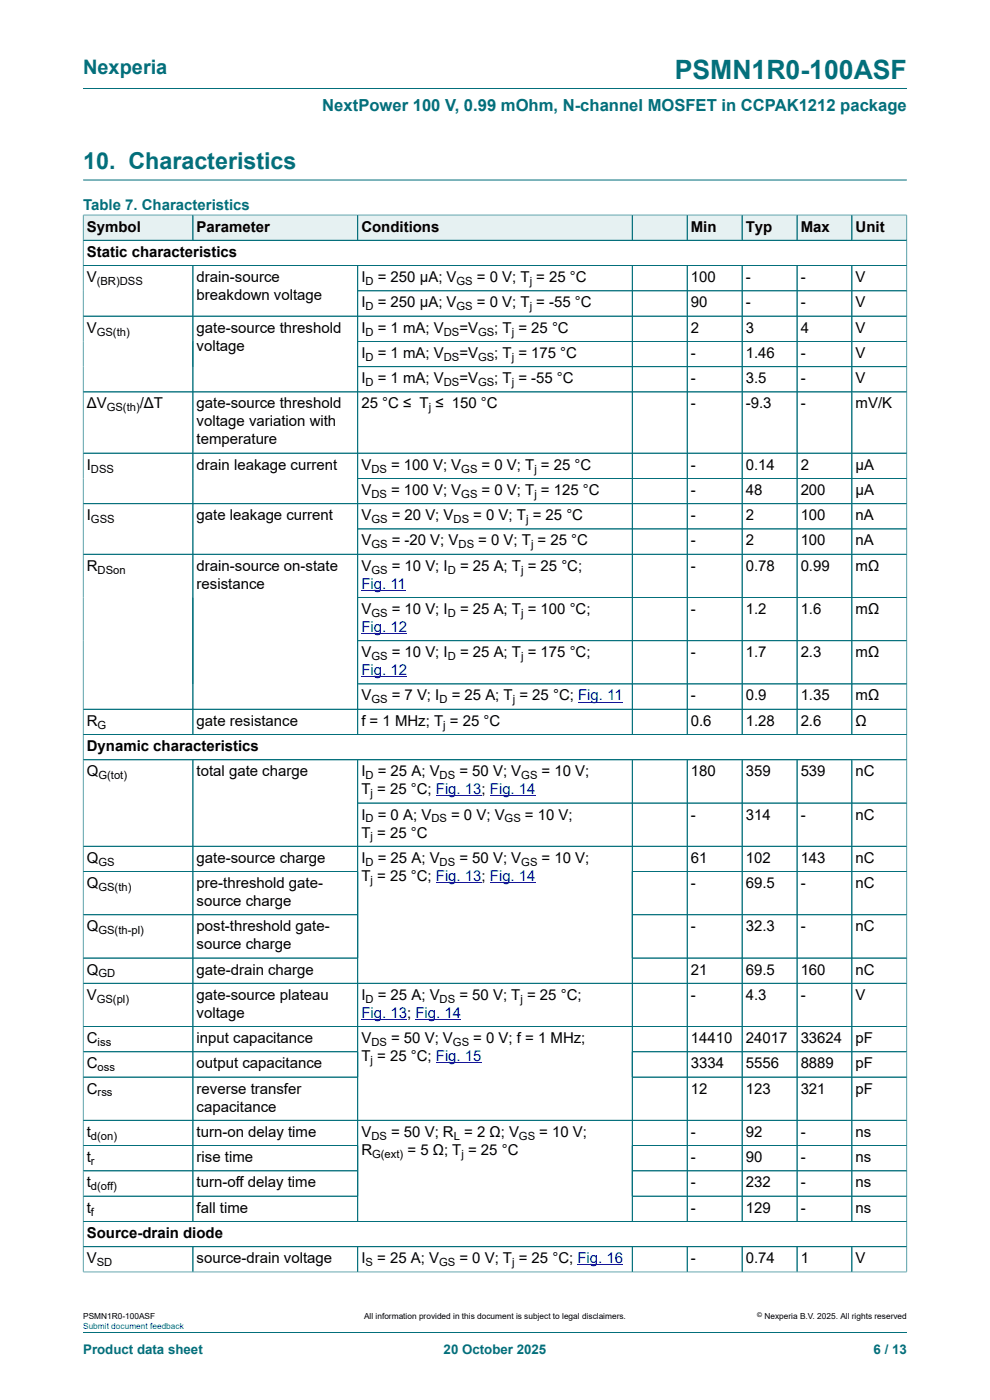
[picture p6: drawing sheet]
<svg xmlns="http://www.w3.org/2000/svg" width="210mm" height="297mm" viewBox="0 0 210 297" stroke-linecap="round" stroke-linejoin="round" font-family="sans-serif">
<defs><g id="words">
<text font-size="5.6" fill="#036f7b" x="143.1" y="16.8">PSMN1R0-100ASF</text>
<text font-size="4.9" fill="#036f7b" x="17.6" y="35.9">10. Characteristics</text>
<text font-size="4.2" fill="#036f7b" x="17.6" y="15.6">Nexperia</text>
<text font-size="3.5" fill="#036f7b" x="68.4" y="23.7">NextPower 100 V, 0.99 mOhm, N-channel MOSFET in CCPAK1212 package</text>
<text font-size="3.2" fill="#036f7b" x="17.6" y="44.5">Table 7. Characteristics</text>
<g font-size="3.2">
<text x="18.4" y="49.1">Symbol</text>
<text x="41.7" y="49.1">Parameter</text>
<text x="76.7" y="49.1">Conditions</text>
<text x="146.5" y="49.1">Min</text>
<text x="158.2" y="49.1">Typ</text>
<text x="169.8" y="49.1">Max</text>
<text x="181.5" y="49.1">Unit</text>
<text x="18.4" y="54.5">Static characteristics</text>
<text x="18.4" y="59.8">V</text>
<text x="41.7" y="59.8">drain-source</text>
<text x="76.7" y="59.8">I</text>
<text x="80.1" y="59.8">= 250 µA; V</text>
<text x="101.2" y="59.8">= 0 V; T = 25 °C</text>
<text x="146.5" y="59.8">100</text>
<text x="158.2" y="59.8">-</text>
<text x="169.8" y="59.8">-</text>
<text x="181.5" y="59.8">V</text>
<text x="41.7" y="63.7">breakdown voltage</text>
<text x="76.7" y="65.2">I</text>
<text x="80.1" y="65.2">= 250 µA; V</text>
<text x="101.2" y="65.2">= 0 V; T = -55 °C</text>
<text x="146.5" y="65.2">90</text>
<text x="158.2" y="65.2">-</text>
<text x="169.8" y="65.2">-</text>
<text x="181.5" y="65.2">V</text>
<text x="18.4" y="70.6">V</text>
<text x="41.7" y="70.6">gate-source threshold</text>
<text x="76.7" y="70.6">I</text>
<text x="80.1" y="70.6">= 1 mA; V</text>
<text x="97.4" y="70.6">=V</text>
<text x="104.8" y="70.6">; T = 25 °C</text>
<text x="146.5" y="70.6">2</text>
<text x="158.2" y="70.6">3</text>
<text x="169.8" y="70.6">4</text>
<text x="181.5" y="70.6">V</text>
<text x="41.7" y="74.4">voltage</text>
<text x="76.7" y="75.9">I</text>
<text x="80.1" y="75.9">= 1 mA; V</text>
<text x="97.4" y="75.9">=V</text>
<text x="104.8" y="75.9">; T = 175 °C</text>
<text x="146.5" y="75.9">-</text>
<text x="158.2" y="75.9">1.46</text>
<text x="169.8" y="75.9">-</text>
<text x="181.5" y="75.9">V</text>
<text x="76.7" y="81.3">I</text>
<text x="80.1" y="81.3">= 1 mA; V</text>
<text x="97.4" y="81.3">=V</text>
<text x="104.8" y="81.3">; T = -55 °C</text>
<text x="146.5" y="81.3">-</text>
<text x="158.2" y="81.3">3.5</text>
<text x="169.8" y="81.3">-</text>
<text x="181.5" y="81.3">V</text>
<text x="18.4" y="86.7">ΔV</text>
<text x="29.7" y="86.7">/ΔT</text>
<text x="41.7" y="86.7">gate-source threshold</text>
<text x="76.7" y="86.7">25 °C ≤ T ≤ 150 °C</text>
<text x="146.5" y="86.7">-</text>
<text x="158.2" y="86.7">-9.3</text>
<text x="169.8" y="86.7">-</text>
<text x="181.5" y="86.7">mV/K</text>
<text x="41.7" y="90.5">voltage variation with</text>
<text x="41.7" y="94.3">temperature</text>
<text x="18.4" y="99.6">I</text>
<text x="41.7" y="99.6">drain leakage current</text>
<text x="76.7" y="99.6">V</text>
<text x="83" y="99.6">= 100 V; V</text>
<text x="102.2" y="99.6">= 0 V; T = 25 °C</text>
<text x="146.5" y="99.6">-</text>
<text x="158.2" y="99.6">0.14</text>
<text x="169.8" y="99.6">2</text>
<text x="181.5" y="99.6">µA</text>
<text x="76.7" y="105">V</text>
<text x="83" y="105">= 100 V; V</text>
<text x="102.2" y="105">= 0 V; T = 125 °C</text>
<text x="146.5" y="105">-</text>
<text x="158.2" y="105">48</text>
<text x="169.8" y="105">200</text>
<text x="181.5" y="105">µA</text>
<text x="18.4" y="110.4">I</text>
<text x="41.7" y="110.4">gate leakage current</text>
<text x="76.7" y="110.4">V</text>
<text x="83.1" y="110.4">= 20 V; V</text>
<text x="100.4" y="110.4">= 0 V; T = 25 °C</text>
<text x="146.5" y="110.4">-</text>
<text x="158.2" y="110.4">2</text>
<text x="169.8" y="110.4">100</text>
<text x="181.5" y="110.4">nA</text>
<text x="76.7" y="115.7">V</text>
<text x="83.1" y="115.7">= -20 V; V</text>
<text x="101.5" y="115.7">= 0 V; T = 25 °C</text>
<text x="146.5" y="115.7">-</text>
<text x="158.2" y="115.7">2</text>
<text x="169.8" y="115.7">100</text>
<text x="181.5" y="115.7">nA</text>
<text x="18.4" y="121.1">R</text>
<text x="41.7" y="121.1">drain-source on-state</text>
<text x="41.7" y="124.9">resistance</text>
<text x="76.7" y="121.1">V</text>
<text x="83.1" y="121.1">= 10 V; I</text>
<text x="97.6" y="121.1">= 25 A; T = 25 °C;</text>
<text x="146.5" y="121.1">-</text>
<text x="158.2" y="121.1">0.78</text>
<text x="169.8" y="121.1">0.99</text>
<text x="181.5" y="121.1">mΩ</text>
<text x="76.7" y="130.3">V</text>
<text x="83.1" y="130.3">= 10 V; I</text>
<text x="97.6" y="130.3">= 25 A; T = 100 °C;</text>
<text x="146.5" y="130.3">-</text>
<text x="158.2" y="130.3">1.2</text>
<text x="169.8" y="130.3">1.6</text>
<text x="181.5" y="130.3">mΩ</text>
<text x="76.7" y="139.4">V</text>
<text x="83.1" y="139.4">= 10 V; I</text>
<text x="97.6" y="139.4">= 25 A; T = 175 °C;</text>
<text x="146.5" y="139.4">-</text>
<text x="158.2" y="139.4">1.7</text>
<text x="169.8" y="139.4">2.3</text>
<text x="181.5" y="139.4">mΩ</text>
<text x="76.7" y="148.6">V</text>
<text x="83.1" y="148.6">= 7 V; I</text>
<text x="95.8" y="148.6">= 25 A; T = 25 °C; Fig. 11</text>
<text x="146.5" y="148.6">-</text>
<text x="158.2" y="148.6">0.9</text>
<text x="169.8" y="148.6">1.35</text>
<text x="181.5" y="148.6">mΩ</text>
<text x="18.4" y="154">R</text>
<text x="41.7" y="154">gate resistance</text>
<text x="76.7" y="154">f = 1 MHz; T = 25 °C</text>
<text x="146.5" y="154">0.6</text>
<text x="158.2" y="154">1.28</text>
<text x="169.8" y="154">2.6</text>
<text x="181.5" y="154">Ω</text>
<text x="18.4" y="159.3">Dynamic characteristics</text>
<text x="18.4" y="164.7">Q</text>
<text x="41.7" y="164.7">total gate charge</text>
<text x="76.7" y="164.7">I</text>
<text x="80.1" y="164.7">= 25 A; V</text>
<text x="97.4" y="164.7">= 50 V; V</text>
<text x="114.9" y="164.7">= 10 V;</text>
<text x="146.5" y="164.7">180</text>
<text x="158.2" y="164.7">359</text>
<text x="169.8" y="164.7">539</text>
<text x="181.5" y="164.7">nC</text>
<text x="76.7" y="168.5">T = 25 °C; Fig. 13; Fig. 14</text>
<text x="76.7" y="173.9">I</text>
<text x="80.1" y="173.9">= 0 A; V</text>
<text x="95.7" y="173.9">= 0 V; V</text>
<text x="111.4" y="173.9">= 10 V;</text>
<text x="146.5" y="173.9">-</text>
<text x="158.2" y="173.9">314</text>
<text x="169.8" y="173.9">-</text>
<text x="181.5" y="173.9">nC</text>
<text x="76.7" y="177.7">T = 25 °C</text>
<text x="18.4" y="183">Q</text>
<text x="41.7" y="183">gate-source charge</text>
<text x="76.7" y="183">I</text>
<text x="80.1" y="183">= 25 A; V</text>
<text x="97.4" y="183">= 50 V; V</text>
<text x="114.9" y="183">= 10 V;</text>
<text x="146.5" y="183">61</text>
<text x="158.2" y="183">102</text>
<text x="169.8" y="183">143</text>
<text x="181.5" y="183">nC</text>
<text x="18.4" y="188.4">Q</text>
<text x="41.7" y="188.4">pre-threshold gate-</text>
<text x="76.7" y="186.8">T = 25 °C; Fig. 13; Fig. 14</text>
<text x="146.5" y="188.4">-</text>
<text x="158.2" y="188.4">69.5</text>
<text x="169.8" y="188.4">-</text>
<text x="181.5" y="188.4">nC</text>
<text x="18.4" y="197.6">Q</text>
<text x="41.7" y="192.2">source charge</text>
<text x="41.7" y="197.6">post-threshold gate-</text>
<text x="146.5" y="197.6">-</text>
<text x="158.2" y="197.6">32.3</text>
<text x="169.8" y="197.6">-</text>
<text x="181.5" y="197.6">nC</text>
<text x="41.7" y="201.4">source charge</text>
<text x="18.4" y="206.7">Q</text>
<text x="41.7" y="206.7">gate-drain charge</text>
<text x="146.5" y="206.7">21</text>
<text x="158.2" y="206.7">69.5</text>
<text x="169.8" y="206.7">160</text>
<text x="181.5" y="206.7">nC</text>
<text x="18.4" y="212.1">V</text>
<text x="41.7" y="212.1">gate-source plateau</text>
<text x="41.7" y="215.9">voltage</text>
<text x="76.7" y="212.1">I</text>
<text x="80.1" y="212.1">= 25 A; V</text>
<text x="97.4" y="212.1">= 50 V; T = 25 °C;</text>
<text x="146.5" y="212.1">-</text>
<text x="158.2" y="212.1">4.3</text>
<text x="169.8" y="212.1">-</text>
<text x="181.5" y="212.1">V</text>
<text x="18.4" y="221.3">C</text>
<text x="41.7" y="221.3">input capacitance</text>
<text x="76.7" y="221.3">V</text>
<text x="83" y="221.3">= 50 V; V</text>
<text x="100.4" y="221.3">= 0 V; f = 1 MHz;</text>
<text x="146.5" y="221.3">14410</text>
<text x="158.2" y="221.3">24017</text>
<text x="169.8" y="221.3">33624</text>
<text x="181.5" y="221.3">pF</text>
<text x="18.4" y="226.6">C</text>
<text x="41.7" y="226.6">output capacitance</text>
<text x="76.7" y="225.1">T = 25 °C; Fig. 15</text>
<text x="146.5" y="226.6">3334</text>
<text x="158.2" y="226.6">5556</text>
<text x="169.8" y="226.6">8889</text>
<text x="181.5" y="226.6">pF</text>
<text x="18.4" y="232">C</text>
<text x="41.7" y="232">reverse transfer</text>
<text x="146.5" y="232">12</text>
<text x="158.2" y="232">123</text>
<text x="169.8" y="232">321</text>
<text x="181.5" y="232">pF</text>
<text x="41.7" y="235.8">capacitance</text>
<text x="18.4" y="241.2">t</text>
<text x="41.7" y="241.2">turn-on delay time</text>
<text x="76.7" y="241.2">V</text>
<text x="76.7" y="245">R</text>
<text x="83" y="241.2">= 50 V; R = 2 Ω; V</text>
<text x="86.4" y="245">= 5 Ω; T = 25 °C</text>
<text x="114.4" y="241.2">= 10 V;</text>
<text x="146.5" y="241.2">-</text>
<text x="158.2" y="241.2">92</text>
<text x="169.8" y="241.2">-</text>
<text x="181.5" y="241.2">ns</text>
<text x="18.4" y="246.5">t</text>
<text x="18.4" y="251.9">t</text>
<text x="41.7" y="246.5">rise time</text>
<text x="41.7" y="251.9">turn-off delay time</text>
<text x="146.5" y="246.5">-</text>
<text x="146.5" y="251.9">-</text>
<text x="158.2" y="246.5">90</text>
<text x="158.2" y="251.9">232</text>
<text x="169.8" y="246.5">-</text>
<text x="169.8" y="251.9">-</text>
<text x="181.5" y="246.5">ns</text>
<text x="181.5" y="251.9">ns</text>
<text x="18.4" y="257.3">t</text>
<text x="41.7" y="257.3">fall time</text>
<text x="146.5" y="257.3">-</text>
<text x="158.2" y="257.3">129</text>
<text x="169.8" y="257.3">-</text>
<text x="181.5" y="257.3">ns</text>
<text x="18.4" y="262.6">Source-drain diode</text>
<text x="18.4" y="268">V</text>
<text x="41.7" y="268">source-drain voltage</text>
<text x="76.7" y="268">I</text>
<text x="80" y="268">= 25 A; V</text>
<text x="97.4" y="268">= 0 V; T = 25 °C; Fig. 16</text>
<text x="146.5" y="268">-</text>
<text x="158.2" y="268">0.74</text>
<text x="169.8" y="268">1</text>
<text x="181.5" y="268">V</text>
</g>
<g font-size="3.2" fill="#00f">
<text x="76.7" y="124.9">Fig. 11</text>
<text x="76.7" y="134.1">Fig. 12</text>
<text x="76.7" y="143.2">Fig. 12</text>
<text x="76.7" y="215.9">Fig. 13; Fig. 14</text>
</g>
<g font-size="2.8" fill="#036f7b">
<text x="17.6" y="287.2">Product data sheet</text>
<text x="94.1" y="287.2">20 October 2025</text>
<text x="185.3" y="287.2">6 / 13</text>
</g>
<g font-size="2.4">
<text x="20.5" y="60.5">(BR)DSS</text>
<text x="77.5" y="60.5">D</text>
<text x="77.5" y="65.8">D</text>
<text x="96.9" y="60.5">GS</text>
<text x="96.9" y="65.8">GS</text>
<text x="112.4" y="60.5">j</text>
<text x="112.4" y="65.8">j</text>
<text x="20.5" y="71.2">GS(th)</text>
<text x="77.5" y="71.2">D</text>
<text x="94.1" y="71.2">DS</text>
<text x="101.4" y="71.2">GS</text>
<text x="108.5" y="71.2">j</text>
<text x="77.5" y="76.5">D</text>
<text x="94.1" y="76.5">DS</text>
<text x="101.4" y="76.5">GS</text>
<text x="108.5" y="76.5">j</text>
<text x="77.5" y="81.9">D</text>
<text x="94.1" y="81.9">DS</text>
<text x="101.4" y="81.9">GS</text>
<text x="108.5" y="81.9">j</text>
<text x="22.6" y="87.3">GS(th)</text>
<text x="90.9" y="87.3">j</text>
<text x="19.3" y="100.3">DSS</text>
<text x="78.8" y="100.3">DS</text>
<text x="97.8" y="100.3">GS</text>
<text x="113.3" y="100.3">j</text>
<text x="78.8" y="105.6">DS</text>
<text x="97.8" y="105.6">GS</text>
<text x="113.3" y="105.6">j</text>
<text x="19.3" y="111">GSS</text>
<text x="78.8" y="111">GS</text>
<text x="96.2" y="111">DS</text>
<text x="111.6" y="111">j</text>
<text x="78.8" y="116.3">GS</text>
<text x="97.3" y="116.3">DS</text>
<text x="112.6" y="116.3">j</text>
<text x="20.7" y="121.7">DSon</text>
<text x="78.8" y="121.7">GS</text>
<text x="95" y="121.7">D</text>
<text x="110.5" y="121.7">j</text>
<text x="78.8" y="130.9">GS</text>
<text x="95" y="130.9">D</text>
<text x="110.5" y="130.9">j</text>
<text x="78.8" y="140">GS</text>
<text x="95" y="140">D</text>
<text x="110.5" y="140">j</text>
<text x="78.8" y="149.2">GS</text>
<text x="93.2" y="149.2">D</text>
<text x="108.8" y="149.2">j</text>
<text x="20.7" y="154.6">G</text>
<text x="94" y="154.6">j</text>
<text x="20.9" y="165.3">G(tot)</text>
<text x="77.5" y="165.3">D</text>
<text x="93.3" y="165.3">DS</text>
<text x="110.6" y="165.3">GS</text>
<text x="78.6" y="169.1">j</text>
<text x="77.5" y="174.5">D</text>
<text x="78.6" y="178.3">j</text>
<text x="91.5" y="174.5">DS</text>
<text x="107" y="174.5">GS</text>
<text x="20.9" y="183.6">GS</text>
<text x="77.5" y="183.6">D</text>
<text x="93.3" y="183.6">DS</text>
<text x="110.6" y="183.6">GS</text>
<text x="20.9" y="189">GS(th)</text>
<text x="78.6" y="187.5">j</text>
<text x="20.9" y="198.2">GS(th-pl)</text>
<text x="20.9" y="207.4">GD</text>
<text x="20.5" y="212.7">GS(pl)</text>
<text x="77.5" y="212.7">D</text>
<text x="93.3" y="212.7">DS</text>
<text x="110.4" y="212.7">j</text>
<text x="20.7" y="221.9">iss</text>
<text x="78.8" y="221.9">DS</text>
<text x="96.1" y="221.9">GS</text>
<text x="20.7" y="227.3">oss</text>
<text x="78.6" y="225.7">j</text>
<text x="20.7" y="232.6">rss</text>
<text x="19.3" y="241.8">d(on)</text>
<text x="78.8" y="241.8">DS</text>
<text x="78.9" y="245.6">G(ext)</text>
<text x="96.3" y="241.8">L</text>
<text x="97.9" y="245.6">j</text>
<text x="110.1" y="241.8">GS</text>
<text x="19.3" y="247.1">r</text>
<text x="19.3" y="252.5">d(off)</text>
<text x="19.3" y="257.9">f</text>
<text x="20.5" y="268.6">SD</text>
<text x="77.5" y="268.6">S</text>
<text x="93.1" y="268.6">GS</text>
<text x="108.6" y="268.6">j</text>
</g>
<g font-size="1.8">
<text x="17.6" y="279.9">PSMN1R0-100ASF</text>
<text x="77.2" y="279.9">All information provided in this document is subject to legal disclaimers.</text>
<text x="162.2" y="279.9">Nexperia B.V. 2025. All rights reserved</text>
</g>
<text font-size="1.8" fill="#00f" x="17.6" y="282">Submit document feedback</text>
<text font-size="1.4" x="160.6" y="279.4">©</text>
</g></defs>
<path d="M17.6 18.8h174.8M17.6 38.2h174.8" fill="none" stroke="#036f7b" stroke-width=".21"/>
<path d="M17.7 45.7h23.2v5.2h-23.2z" fill="#e6f1f2"/>
<path d="M17.6 45.5v5.5h23.3v-5.4h-23.3" fill="none" stroke="#036f7b" stroke-width=".21"/>
<path d="M41 45.7h34.8v5.2h-34.8z" fill="#e6f1f2"/>
<path d="M40.9 45.6h35v5.4h-35z" fill="none" stroke="#036f7b" stroke-width=".21"/>
<path d="M75.9 45.7h58.1v5.2h-58.1z" fill="#e6f1f2"/>
<path d="M75.9 45.6h58.2v5.4h-58.2z" fill="none" stroke="#036f7b" stroke-width=".21"/>
<path d="M134.2 45.7h11.5v5.2h-11.5z" fill="#e6f1f2"/>
<path d="M134.1 45.6h11.7v5.4h-11.7z" fill="none" stroke="#036f7b" stroke-width=".21"/>
<path d="M145.8 45.7h11.5v5.2h-11.5z" fill="#e6f1f2"/>
<path d="M145.8 45.6h11.6v5.4h-11.6z" fill="none" stroke="#036f7b" stroke-width=".21"/>
<path d="M157.5 45.7h11.5v5.2h-11.5z" fill="#e6f1f2"/>
<path d="M157.4 45.6h11.7v5.4h-11.7z" fill="none" stroke="#036f7b" stroke-width=".21"/>
<path d="M169.1 45.7h11.5v5.2h-11.5z" fill="#e6f1f2"/>
<path d="M169.1 45.6h11.6v5.4h-11.6z" fill="none" stroke="#036f7b" stroke-width=".21"/>
<path d="M180.8 45.7h11.5v5.2h-11.5z" fill="#e6f1f2"/>
<g fill="none" stroke="#036f7b" stroke-width=".21">
<path d="M17.6 56.3h174.8M17.6 51h174.8M17.6 45.7v224.2M17.7 45.6h174.7M40.9 56.3v99.5M40.9 45.7v5.2M75.9 56.3v99.5M75.9 45.7v5.2M134.1 45.7v5.2M134.1 56.3v99.5M145.8 45.7v5.2M145.8 56.3v99.5"/>
<path d="M157.4 45.7v5.2M157.4 56.3v99.5M169.1 45.7v5.2M169.1 56.3v99.5M180.7 45.6v5.4M180.7 56.3v99.5M192.4 45.5v224.4M17.6 67.1h174.8M75.9 61.7h116.5M75.9 72.4h116.5M75.9 77.8h116.5M17.6 83.1h174.8"/>
<path d="M17.6 96.1h174.8M17.6 106.9h174.8M75.9 101.5h116.5M75.9 112.2h116.5M192.4 117.6h-174.8M75.9 126.8h116.5M75.9 135.9h116.5M17.6 150.5h174.8M17.6 155.8h174.8M75.9 145.1h116.5M17.6 161.2h174.8M17.6 179.5h174.8"/>
<path d="M40.9 161.2v97.9M75.9 161.2v97.9M75.9 170.4h116.5M134.1 161.2v97.9M145.8 161.2v97.9M157.4 161.2v97.9M169.1 161.2v97.9M180.7 161.2v97.9M17.6 184.9h58.3M17.6 194.1h58.3M134.1 184.9h58.3M134.1 194.1h58.3"/>
<path d="M17.6 203.2h58.3M17.6 208.6h174.8M17.6 217.8h174.8M134.1 203.2h58.3M17.6 223.1h58.3M17.6 228.5h58.3M17.6 237.7h174.8M192.4 223.1h-58.3M192.4 228.5h-58.3M17.6 243h58.3M17.6 248.4h58.3M17.6 259.1h174.8"/>
<path d="M75.9 253.8h-58.3M134.1 253.8h58.3M192.4 243h-58.3M192.4 248.4h-58.3M17.6 269.8h174.8M17.6 264.5h174.8M40.9 264.5v5.3M75.9 264.5v5.3M134.1 264.5v5.3M145.8 264.5v5.3M157.4 264.5v5.3M169.1 264.5v5.3"/>
<path d="M180.7 264.5v5.3M17.6 282.6h174.8"/>
</g>
<path d="M76.7 125.2h9.4M76.7 134.4h9.7M76.7 143.6h9.7M122.6 148.9h9.5M92.5 168.8h9.7M103.9 168.8h9.7M92.5 187.2h9.7M103.9 187.2h9.7M76.7 216.2h9.7M88.1 216.2h9.7M92.5 225.4h9.7M122.5 268.3h9.7" fill="none" stroke="#00f" stroke-width=".21"/>
<use href="#words"/>
</svg>
